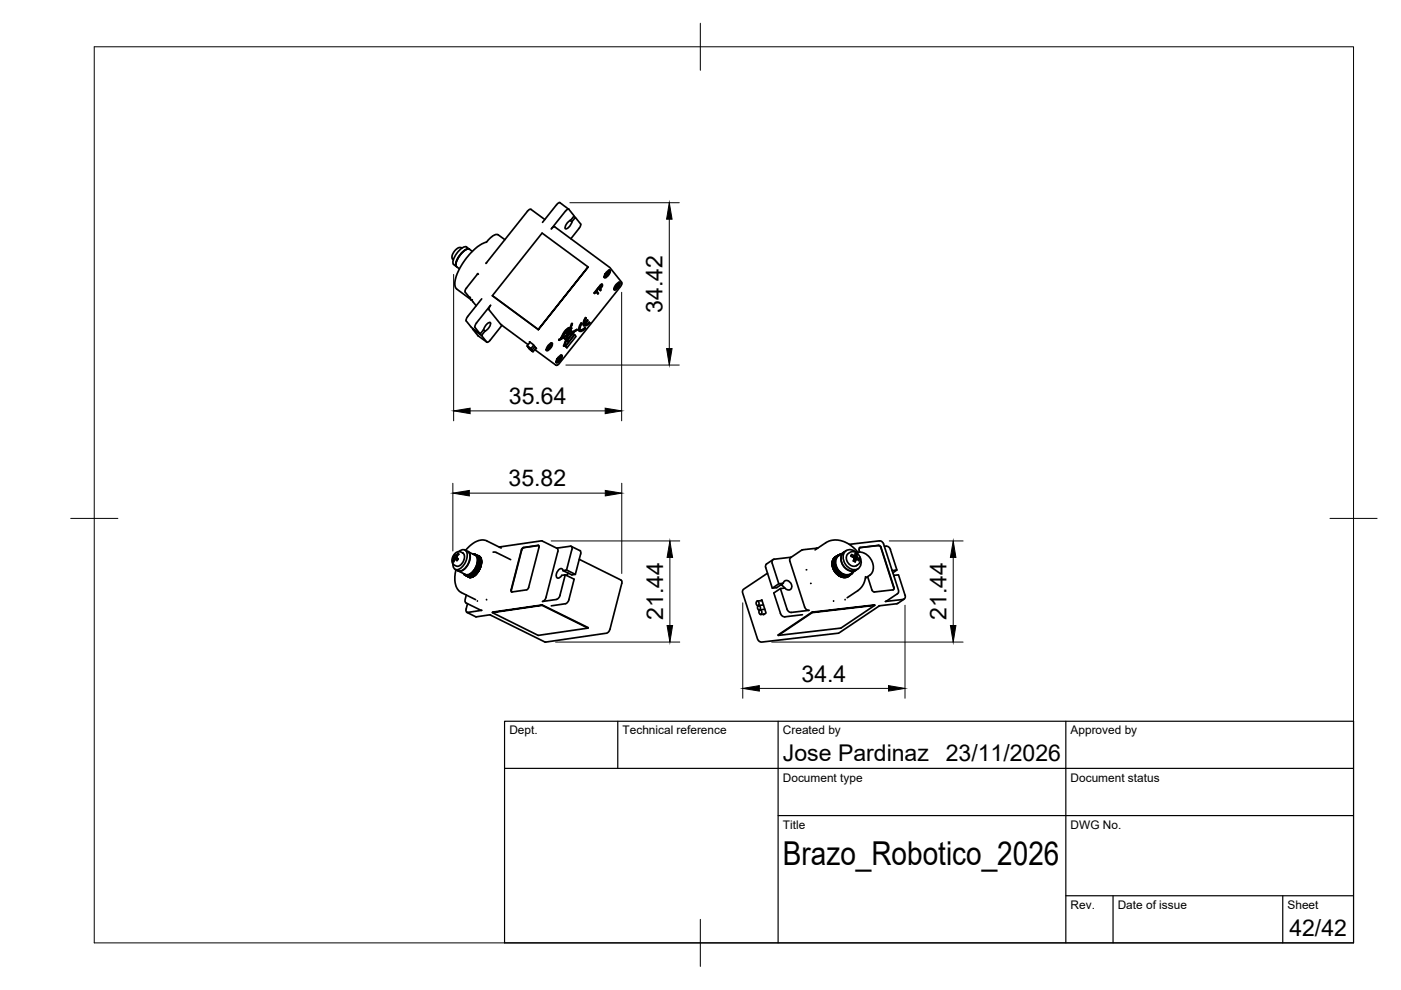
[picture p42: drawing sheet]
<svg xmlns="http://www.w3.org/2000/svg" width="297mm" height="210mm" viewBox="0 0 297 210" stroke-linecap="round" stroke-linejoin="round" font-family="sans-serif">
<defs><g id="words">
<text font-size="7" x="166" y="183.4">Brazo_Robotico_2026</text>
<g font-size="4.9">
<text x="140.4" y="66.3" transform="rotate(-90 140.4 66.3)">34.42</text>
<text x="107.9" y="85.7">35.64</text>
<text x="107.8" y="103.1">35.82</text>
<text x="140.6" y="131.5" transform="rotate(-90 140.6 131.5)">21.44</text>
<text x="200.7" y="131.5" transform="rotate(-90 200.7 131.5)">21.44</text>
<text x="169.9" y="144.5">34.4</text>
<text x="166" y="161.4">Jose Pardinaz</text>
<text x="200.5" y="161.4">23/11/2026</text>
<text x="273.4" y="198.6">42/42</text>
</g>
<g font-size="2.5">
<text x="108" y="155.7">Dept.</text>
<text x="132" y="155.7">Technical reference</text>
<text x="166" y="155.7">Created by</text>
<text x="227" y="155.7">Approved by</text>
<text x="166" y="165.7">Document type</text>
<text x="227" y="165.7">Document status</text>
<text x="166" y="175.7">Title</text>
<text x="227" y="175.7">DWG No.</text>
<text x="227" y="192.7">Rev.</text>
<text x="237" y="192.7">Date of issue</text>
<text x="273" y="192.7">Sheet</text>
</g>
</g></defs>
<!-- layer: Visible -->
<g fill="none" stroke="#000" stroke-width=".36">
<path d="M96.2 56.1l.6 .4M96.8 56.6l.6 .4M97.9 52.6l-.7-.1-.9 .8-.5 1.1 .3 .7M99.1 52.8a4.5 4.5 0 0 0-2.5 3.4M99.5 52.8l-.6-.4a2.24 2.24 0 0 0-2 1.3l-.6 1a1.23 1.23 0 0 0-.1 1.4M99.5 52.8a2.02 2.02 0 0 0-1.9 1.2l-.7 1.2a1.16 1.16 0 0 0-.1 1.3M99.5 52.8l.6 .5M99.5 52.8a2.24 2.24 0 0 0-2 1.4l-.6 1a1.23 1.23 0 0 0-.1 1.3M101.3 58l-2.7 3.6v.3l1.1 1.4M103.1 55.7l-.1 .2M103.1 55.7h.1M107 50.8l-1.5-1.1-1 .3-1.4 1.4-1.4 .6-1.8 1.5-1.3 1.5-1.1 1.9-1 2.3v1.5l.4 .6 3 2.3"/>
<path d="M115.5 46.5l-2.9-2.1h-.4l-9.1 11.3M116.9 48.5l.7-.4 11.7 8.6 2.5 3.2 .1 .2-.4 .7-13.2 16.5-.4 .1-4.5-3.3M118.7 43l1.9 1.4 1.1 1.4-.7 .9a1.96 1.96 0 0 0-1.2 1.8 1.68 1.68 0 0 0 1.5-1.5M118.7 43l-.7 .4-3 3.8M119.9 44.8l-3 3.7M120.6 44.4h-.3l-.4 .4M120.9 46.8l.3 .2 .8-.9 1.1 1.4v.4l-.3 .5M121.6 45.9l.4 .2M122.8 48.4l-1.8 2.2M124.7 56.6l-10.6 13.3zM124.7 56.6l-9.8-7.2-10.5 13.3 9.8 7.2M128.6 57.9l-.1 .2"/>
<path d="M128.6 57.9l.3 .1M128.6 58l.4 .2M128.6 57.9h.2M128.8 57.5l.6-.2a1.51 1.51 0 0 1-1.3 1.6l.2-.8zM129.1 57.3l.1 .2-.4 .4-.1-.1-.2 .2 .1 .2-.5 .5M129.2 57.3h.1M129.2 57.3v.2l-.3 .5 .1 .2-.2 .2-.1-.1M129.2 57.4l-.1 .6-.3 .4-.4 .3-.3 .1 .2-.1 .3-.5M131.2 59.9v.2l-.3 .4M131.2 59.9h.1M131.3 59.9v.3l-.4 .4 .2 .1-.2 .3-.1-.2M98.8 68l1.1 1.4 1.9 1.4"/>
<path d="M99.2 67.1l-.3 .6-.1 .3M99.9 63.6h.1M99.9 63.6l1.1 1.2M100.2 69.8a8.1 8.1 0 0 0 3 2.8M100.3 69.7l1.8 1.4M102.1 63.4l-3 3.7M102.5 69.9l.3 .3M106.2 68.8l-2.5-3.1v-.4l.3-.6-3.3 4.3v.4l1.1 1.4 .8-.9a1.68 1.68 0 0 1 1.4-1.5 1.96 1.96 0 0 1-1.2 1.8M106.2 68.8h.1M106.2 68.8l5.8 4.3M106.4 69l-2.5 3.1-.6 .5-1.2-1.5 .7-.9M111.7 73.4l.7-.8-.1-.1 .7 .5 .7 .9-.1-.1"/>
<path d="M111.8 73.4l.7 .6zM112 73.6l.8 .7zM112 73.6v.1M112.2 73.9l.8 .7zM112.2 73.9h.1M113.2 73.2l-.7 .8M113.4 73.5l-.6 .8M113.6 73.8l-.6 .8M116.3 73.4l-.1 .1M116.3 73.3l.3 .2M116.3 73.6l.1 .1M116.3 73.4l.4 .2"/>
<path d="M116.5 72.9l.6-.1a1.51 1.51 0 0 1-1.3 1.5l.2-.8zM116.5 73.4l-.1-.1-.2 .2 .1 .1-.5 .5M116.6 73.5l.1 .1-.2 .2-.1-.1M116.9 72.7v.3l-.4 .4-.1-.1M116.9 72.8l.1 .2-.4 .5M116.9 72.8l.1 .3-.4 .7-.4 .4h-.4h.2l.4-.5M118.4 76l-.1 .1M118.4 76.2l.1 .1M118.4 76l.4 .2M118.5 72l.1 .2M118.5 72h.1M118.6 75.5l.6-.2a1.51 1.51 0 0 1-1.3 1.6l.2-.8z"/>
<path d="M118.6 76l-.1-.2-.2 .3 .1 .1-.5 .5M118.9 75.3v.3l-.3 .4-.2-.1 .3 .2 .3-.5v-.3M119 75.5l-.1 .5-.3 .4-.4 .4h-.3l.2-.1 .4-.4 .1 .1 .2-.2-.1-.1M119 71.7l-.5 .3M119.2 71.4l-.2 .2M119.2 71.4l-.3 .2M119.3 71.5h.1M119.3 71.5l-.3 .2M119.3 71.5l-.2 .2M119.4 71.6l-.8 .6 .9-.6M119.5 71.6l.5 .4-.4 1.4M119.5 71.6l.5 .4"/>
<path d="M119.6 71.6l.8-.5-.3 .8zM119.9 73.4l.3 .3-.3-.3 2-2.4 .2 .3-1.9 2.4M120 72.1l-.4 1.3 .5-1.3M120.1 72.1l.2 .2-.1-.1M120.1 72.1l.1 .1M120.2 70l-.7 .8M120.2 70l-.6 .7M120.2 70.8l.1 .1M120.3 71.2l-.3 .7M120.4 70.9v.1M120.5 70.7l-.1 .2-.9 .5M120.6 69.7l-1.3 1.6 1.3-1.6 .2 .2-.2-.2-1.3 1.6 .2 .2 .9-.5 .2-.5-.3 .4-.1-.2"/>
<path d="M120.7 70l-.5 .8zM120.7 69.5a3.2 3.2 0 0 0-1.5 1.9M120.7 69.9v.1M120.8 69.9v.2M120.9 69.4l-.1 .3-.1-.2a2.56 2.56 0 0 0-1.6 1.8M120.9 69.7v.1zM120.9 70.1l.4 .4zM120.9 70.1l-.4 .8 .8-.4M121 69.9l.4 .5 1-.5-.8 .5-.1 .4-1.2 1.3v.2M121 69.5l.3-.9-.2 .8 .1 .2-.2 .3M121 69.6l.1 .1-.1-.2-.1 .3M121.1 71l-.8 1.1-.1-.1 .3-1 .7-.4v.4"/>
<path d="M121.1 71l-.9 1M121.1 69.7l-.2 .1M121.1 70.7v.3M121.2 68.6l.1 .1M121.2 70.5l-.6 .3M121.2 70.7v.1M121.3 68.6h-.1l-.4 1M121.4 70.6h.1l-.2 .3zM121.4 70.6l-.1 .2zM121.5 70.5l-.1 .1M121.9 71l-2 2.4M122.4 69.9l-1 .5"/>
<path d="M123.2 68.5l.1 .1M123.2 68.5l-.2 .4a1.06 1.06 0 0 0-.1 1.3M123.3 68.6h.1a1.02 1.02 0 0 0-.2 1.4l.9-.5M123.3 68.6l-.4 .8v.8a.91 .91 0 0 0 1.2-.7l-1.1 .4M123.9 68.6l.7-.7 .1 .1-.7 .8M124.1 67.3l.2 .2M124.1 67.3l-.2 .5a1.07 1.07 0 0 0-.1 1.3M124.2 67.4l-.4 .8v.8a1.08 1.08 0 0 0 1.3-.5M124.3 67.5l-.3 .7-.1 .5 .7-.8M124.9 68.3l.2 .2M124.9 68.3l-.9 .5a.9 .9 0 0 0 1-.4M126 62.1l.1 .1"/>
<path d="M126 62.2l.7-1-.7 .9 .1 .1 .3-.4 .4 .5M126.8 61.2l-.3 .5 .4 .5-.1 .1-.4-.5M126.9 61.1l.4 .5M127.4 60.4l-.6 .6M127.4 60.8l.1 .1M127.4 60.6l.2-.1v.2l-.4 .5-.1-.2zM127.6 60.5l-.5 .6M127.6 60.5h.1M127.7 60.3h-.2l-.7 .7 .5 .6 .1-.1-.1-.3 .4-.6v-.3l-.3 .1M130.7 60.5l-.1 .2M130.7 60.8l-.5 .5M130.7 60.5l.2 .1"/>
<path d="M130.7 60.6l.4 .1M130.7 60.4l.2 .1M130.9 60.1l.6-.2a1.51 1.51 0 0 1-1.3 1.5l.2-.7zM130.9 60.5l-.1-.1-.2 .2 .1 .2M131.3 60l-.3 1-.5 .3h-.3h.2l.4-.5h-.1M96 118.9h.3M96 118.9l.2 .2M96.1 118l.2 .4M96.3 118.4l.7 .3M96.3 118.4l-.3 .5M96.3 118.2l.7 .4M96.4 118.6l-.2 .5"/>
<path d="M96.5 117.4l.4-.3 .6-.1 .6 .2 .3 .4 .1 .6-.3 1-.5 .5-.5 .4-.9-.3-.4-.5v-.9zM96.6 117.8l.3 .2-.1 .2 .3 .3-.2 .4-.3-.3M96.6 117.8l-.2-.2-.3 .4 1 .6M96.6 118.6h-.2M96.6 118.6l.4 .2M96.7 117.8l.2 .1M96.7 117.8h-.1M97.1 117.3l.1 .3M97.1 117.3l-.4 .5M97.1 117.3l.2 .2-.4 .5M97.3 116.9a.98 .98 0 0 1 1.2-.3 .98 .98 0 0 1 .6 1.1 3.3 3.3 0 0 1-2.1 3.1 .95 .95 0 0 1-1-1.3M98.6 116.6l2.1 1.1"/>
<path d="M100.4 117.5h-.1M100.5 117.5h.1M100.5 117.5h-.1M100.6 117.5h.1M100.6 117.5l.2 .1M100.6 117.5l.1 .1M100.7 117.7a2.03 2.03 0 0 1 .1 2.6 2.03 2.03 0 0 1-2.1 1.5l-1.6-.8M100.8 117.6v.1l.1-.1M100.8 117.6l.7 .3M100.9 117.6l.7 .4M100.9 117.6v.1l.8 .4M101 117.7v.1h.1"/>
<path d="M101 120l.8 .3M101.1 117.8h.1M101.1 117.8l.7 .4M101.1 117.8v.2l.8 .4M101.1 119.7l.8 .4M101.1 117.8l.8 .4M101.1 119.8v.1M101.1 119.8l.8 .4M101.2 119.5l.7 .4M101.2 117.9v.1M101.2 119.6l-.1 .2M101.2 118v.1"/>
<path d="M101.2 119.6l.7 .4M101.2 118l.7 .4M101.2 119.6v-.2l.8 .4M101.2 119.6l.7 .3M101.2 119.6h.1M101.2 118.1l.8 .4M101.2 119.3l.8 .3M101.2 118.1h.1M101.2 118.1l.1 .2M101.2 119.1l.9 .3M101.3 119.3l-.1 .1M101.3 119.4l.7 .3"/>
<path d="M101.3 118.8l.7 .4M101.3 118.3h.1M101.3 119.2v.2M101.3 118.3v.2M101.3 118.3l.8 .4M101.3 119.2l.7 .3M101.3 118.3l.7 .4M101.3 117.8a1.45 1.45 0 0 1 .7 2 3.3 3.3 0 0 1-2.3 2.7l-.6-.3M101.3 119.1v.1M101.3 119.1v-.2l.8 .4M101.3 118.5v.2M101.3 119.1l.7 .4"/>
<path d="M101.3 118.5l.8 .4M101.3 118.5l.8 .3M101.3 118.5h.1M101.3 118.9h.1M101.3 118.7v.2M101.3 118.7l.8 .4M101.3 118.9l.8 .4M101.3 118.7h.1M101.5 117.9h.1M101.6 117.9v.1M101.6 117.9l.2 .2M101.6 118h.1"/>
<path d="M101.6 118l.2 .1M101.7 118l.1 .1M101.7 118.1h.1M101.7 118.1l.2 .1zM101.8 118.2h.1M101.9 118.2v.1M101.9 118.2h.1M101.9 118.2l-.1 .1M101.9 118.4h.1M101.9 120h.1M101.9 119.9h.1M102 119.8l-.1 .1"/>
<path d="M102 118.5h.1M102 119.8h.1M102 119.7v.1M102 118.5v.1M102 119.7h.1M102 118.7h.1M102 119.6v.1M102 119.6h.1M102 118.7v.1M102 119.5v.1M102 119.5h.1M102 119.5v.2"/>
<path d="M102.1 118.8v.1M102.1 119.3v.1M102.1 119.1v.2M102.1 119.3l-.1 .2M102.1 119.1l-.1 .1M102.1 118.9l-.1 .1M102.1 118.9h.1M102.1 119.1h.1M102.1 119.3h.1M102.1 119.4h.1M104.5 117.1h.7l3.1 1.6M105.8 116l9.1-1.3 3.2 1.5 .2 .7"/>
<path d="M106.1 116h-.1M106.3 116.2l-3.2-1.6-1-.1-.7 .1-1.1 .6-1.6 1.5M111.1 116.1l-.5 .5-2.2 8.5M114.2 115.7l-3.1 .4M118 116.2l2.9-.4 .3 .2 .1 .5M118.3 117l-2.5 9.7-.3 .5-.5 .3 3-.4M121.1 115.8l1.9 .9M121.2 116.5l-1.1 4.4-.7 .1M122.8 118.6l8.9 4.4 .1 .2-2.5 10.3-.5 .7-13.2 1.9-11.7-5.7M123 116.7l.1 .7M123.1 117.4l-1.1 4.4-.8 .1-1.8-.9M163.9 118.7l-1.4 .9-.1 .2-.1 .6"/>
<path d="M164.1 118.5a.61 .61 0 0 0-.4 .9l1.4 4.4M167.5 119l3.1 9.7a.96 .96 0 0 0 .9 .7l-3.7 .5a.97 .97 0 0 1-.9-.8l-1.4-4.3M167.7 118.1l-3.6 .5M172.8 116.6l2.5-1.7 1.7-.4 1.2 .1 1.1 .4 1 .5 1.1 1a.95 .95 0 0 0 1.2 .6l.9 .3 1 .9 .5 1.1 .2 .8a1.97 1.97 0 0 1-.8 1.8l-.9 .6M173.1 116.2l-3 .4-2.4 1.6-.2 .2v.6M173.1 116.2l.1 .1M173.4 116.2h-.3M176.5 119.7v.1M176.5 119.5l-.1 .1M176.5 119.5h-.1M176.5 119.3l-.1 .1M176.5 119.5v.1"/>
<path d="M176.5 119.5h.1M176.5 119.3v.1M176.5 119.3h.1M176.5 119.1l.6-.6 .1 .2-.7 .4M176.5 119.1h-.1M176.5 119.1h.1M176.6 119.9l-.1 .1M176.6 119.2l-.2 .1M176.6 119.9l-.1-.1 .5-.3h.1l-.6 .5M176.6 118.8v.1M176.7 118.7h.1M176.7 118.7l-.1 .1"/>
<path d="M176.7 118.5l-.1 .1M176.7 118.5v.1M176.7 118.5h.1M176.9 118.4h-.1M176.9 118.3h.1M176.9 118.3l-.2 .1M176.9 118.3l-.1 .1M177 118.2l-.2 .1M177 118.9v-.1l-.5 .3 .1 .1M177 119v.2M177 119.2v.2M177 119.2l-.5 .4 .1 .1"/>
<path d="M177 119l-.5 .4 .1 .1M177 119.4l-.5 .4M177 119.2l-.5 .3M177 118.9l-.5 .4M177 119.2h.1M177 118.9v.1M177.1 119.4h.1M177.1 119.7v.2M177.1 119.7l-.6 .4 .1 .1M177.1 118.7v.1M177.1 119.6v.1M177.1 119.3l-.6 .5"/>
<path d="M177.1 119.1l-.6 .4M177.1 118.5l.1-.1-.5 .4M177.1 119.9l.1 .2M177.1 119.9l-.5 .4v.1M177.1 119.5l-.6 .5M177.1 118.5l-.6 .4M177.1 118.1l-.3 .2M177.1 119.9l-.5 .3M177.1 118.5v.1M177.1 119.9h.1M177.2 118.1h-.1M177.2 119.8l-.6 .4"/>
<path d="M177.2 118.3l.1-.1-.6 .4M177.2 118.3l-.6 .4M177.2 118.3v.1M177.3 118.1l.1-.1-.6 .4M177.3 118.1l-.6 .4M177.3 118.1v.1M177.4 118l-.6 .4M177.4 118h.1M177.4 117.9a2.22 2.22 0 0 0-.1 3.7 2.03 2.03 0 0 0 2.9 .4M177.5 117.9l-.1 .1M177.5 117.9l-.5 .3M177.6 117.8l-.1 .1"/>
<path d="M177.7 117.7l-.7 .5M177.7 117.7l-.6 .4M177.7 117.7h.1M177.8 117.6l-.1 .1M178 117.6h-.2M178 117.6h.1M178.2 117.5v.1M178.2 117.5l-.1 .1M178.2 117.5h.1M178.9 117.1a2.31 2.31 0 0 0-1.7 2 2.63 2.63 0 0 0 2.7 2.7l.5-.2M178.9 117.1a2.42 2.42 0 0 0 1.2 3.9 1.75 1.75 0 0 0 1.8-.4M179.4 116.8a2.19 2.19 0 0 0-.2 3.7 1.85 1.85 0 0 0 2.3 .4l-1.2 .8"/>
<path d="M179.7 117.5l.9-.5h.6l.5 .3 .5 .5 .2 .6v.6l-.2 .5-.7 .5-.4 .1-1-.4-.5-.6-.1-.6zM180.1 115.4l6.3-.7 .5 .1 .3 .3 3.3 10.2-.1 .5-2.7 1.7 3.8-.4M180.5 118l.5 .2 .1 .2 .5-.4M180.6 117.6l-.1 .4zM180.6 117.6l.5 .2M180.9 118.9l.6-.3-.2 .5zM181.1 118.4l-.2 .5M181.1 117.8l-.3 .3M181.3 117.8l-.5 .3M181.3 117.8v-.5l.4 .2v.5M181.3 117.8h-.2M181.6 118.6l-.6 .1"/>
<path d="M181.6 118.6h-.1M181.6 118.6h.1M181.6 118l.1 .2M181.7 118.2l-.6 .3M181.7 117.5l-.7 .8M181.7 118.2l.5 .3-.1 .4-.5-.3M181.9 117.4a1.68 1.68 0 0 0-1.6-.9 1.68 1.68 0 0 0-1.5 1.1 2.53 2.53 0 0 0 3 3 1.9 1.9 0 0 0 .5-2.6M182.2 118.5l-.6 .1M182.3 117l-.2-.6 .3-.3 3.9-.5 .4 .2 2.8 8.7v.5l-.2 .1M182.3 116.1l3.9-.4 .4 .2 2.9 8.7-.1 .4M182.3 116.1h-.1M187.5 115.8a.98 .98 0 0 1 1.3 .7"/>
<path d="M188.8 116.5l1.4 4.4-1 .1M96.5 120.7l.6 .3M96.7 120.8l-.3 2.3 .5 1.6 .8 .9 3.1 1.5M97.1 121a2.03 2.03 0 0 0 2.2-1.5 2.03 2.03 0 0 0-.1-2.6 2.11 2.11 0 0 1 0 2.9l-.9 1a1.12 1.12 0 0 1-1.2 .2M98.3 121.6v.1M98.3 121.7h.1M98.4 121.7h-.1M98.4 121.8h.1M98.4 121.8l.1 .1M98.4 121.7v.1M98.5 121.9h.1M98.5 121.9h.1z"/>
<path d="M98.6 122l.9 .4M98.6 122l1.1 .4h-.2M98.8 122h.1M98.8 129.1v.6l.4 .1M98.9 126.1l-.3 1.1 .1 .6 3.4 1.6-3 .5M98.9 122l.7 .4M98.9 122h.1M98.9 122l.1-.1 .8 .5M99 129.8l1.8 1M99.1 122h-.1M99.1 128l-.3 1.1M99.2 122h-.1"/>
<path d="M99.2 122l.7 .4M99.2 122l.1-.1 .8 .4M99.2 122l.8 .4M99.2 122h.1M99.4 122.3h.1M99.4 122.3l.2 .1M99.4 121.9l.8 .4M99.4 121.9h.1M99.5 122.4h.1M99.5 121.9h-.1M99.5 121.9l.8 .4M99.6 121.9v-.2l.9 .4"/>
<path d="M99.6 121.9l.7 .3M99.6 121.8l-.1 .1M99.6 122.4h.1M99.7 122.4h.1M99.7 121.8l.8 .3M99.7 121.7v.1M99.8 122.4h.1M99.8 121.6l.8 .4M99.9 121.7l-.2 .1M99.9 121.7l.8 .3M99.9 122.3l-.1 .1M99.9 122.4h.1"/>
<path d="M99.9 121.6h.1M100 122.4h-.1M100 121.5l.7 .4M100 122.3v.1M100.1 122.3h.1M100.1 121.5l.1-.1 .7 .3M100.1 122.3v.1M100.1 121.5l.7 .4M100.1 121.5h-.1M100.1 121.4l.8 .3M100.2 122.3h-.1M100.2 122.3h.1"/>
<path d="M100.2 121.3l.8 .4M100.2 121.3v.1M100.3 121.2l.7 .4M100.3 122.2v.1M100.3 122.2h.1M100.4 121.2l-.2 .1M100.4 121.2l.7 .4M100.4 121.2l.1-.2 .8 .4M100.4 121.2l.8 .3M100.4 121.1v.1M100.4 121l.8 .4M100.5 122.1l-.1 .1"/>
<path d="M100.5 122.1h.1M100.5 122.2h-.2M100.5 120.9l.8 .4M100.6 120.9l-.1 .1M100.6 120.8l.7 .4M100.6 120.8l-.1 .1M100.6 120.8l.8 .4M100.7 122l-.2 .1M100.7 120.7l.1-.1 .7 .3M100.7 120.7l.7 .4M100.7 120.6l.8 .4M100.7 120.7v.1"/>
<path d="M100.8 121.9h.1M100.8 121.9l-.8-.4-.1 .1 .8 .4M100.8 121.9l-.1 .1M100.8 120.5l.8 .4M100.8 120.4l.8 .4M100.8 120.5v.1M100.8 121.9v.1M100.9 121.8h.1M100.9 120.3l-.1 .2M100.9 120.3l.8 .4M100.9 120.2l.8 .4M100.9 120.3h.1"/>
<path d="M100.9 121.7l-.1 .2M101 121.7l-.1 .1M101 121.7h.1M101 120.1l-.1 .2M101 121.6h.1M101 120.1l.8 .4M101 120v.1M101 120.1l.1-.2 .8 .3M101 120.1l.8 .3M101.1 121.6l-.1 .1M101.1 121.6h.1M101.1 121.5v.1"/>
<path d="M101.2 127.4v.1M101.2 121.4v.1M101.3 121.4l-.1 .1M101.3 121.3l-.1 .1M101.3 121.3v.1M101.3 121.4h-.1M101.4 121.2v.1M101.4 121.2h.1M101.4 121.2l-.1 .1M101.4 121.1v.1M101.5 121v.1M101.5 121h.1"/>
<path d="M101.5 120.9l-.1 .2M101.5 120.9h.1M101.5 120.9v.1M101.6 120.8v.1M101.6 120.9h-.1M101.6 120.7v.1M101.6 120.7l.1 .1M101.7 120.7l-.1 .1M101.7 120.7l-.1 .2M101.7 120.7h.1M101.7 120.5v.1M101.7 120.5h.1"/>
<path d="M101.8 120.5h-.1M101.8 120.5l-.1 .2M101.8 120.4h.1M101.8 120.5h.1M101.8 120.4v.1M101.8 120.3h.1M101.9 120.2l-.1 .2M101.9 120.2h.1M101.9 120.2l-.1 .1M101.9 120.1h.1M101.9 120v.2M103.2 127.1v.1"/>
<path d="M104 130.3l-3.2 .5M104.4 129.8l10.6-1.5-10.6 1.6zM108.4 125.1l.1 .4M112.1 124.6l2.2-8.6-.1-.3-.1-.1-3.1 .5-.4 .2-2.3 9 .3 .2 3-.4M112.1 124.6l-.4 .5M114.9 128.3l9.8 4.9M115 128.3l9.7 4.9-10.6 1.5-9.7-4.8M118.7 126.2l-.3 .6-.4 .3M119.1 122l.7-.1-1.1 4.3M119.4 121l-.3-.4a1.24 1.24 0 0 0-.9 2 .94 .94 0 0 0 .9-.6M119.8 121.9l1.9 .9-1.1 4.4M119.9 128l-3 .5"/>
<path d="M120.1 120.9l1.9 .9M120.6 121.5l-.5 .5M120.6 127.1l-.3 .6-.4 .3M160.5 127.5l.1-.1a.54 .54 0 0 1 .3 .5 .54 .54 0 0 1-.3 .5 .61 .61 0 0 1-.1-.9zM160.7 128.4h.1M160.8 128.4h.1a.54 .54 0 0 1 .3 .5 .54 .54 0 0 1-.3 .5 .61 .61 0 0 1-.1-1zM161 129.4h.1M161.1 129.3h.1a.54 .54 0 0 1 .3 .5 .54 .54 0 0 1-.3 .5 .61 .61 0 0 1-.1-1zM161.3 127.4l.2-.2 .9 2.8-.5 .4-.1-.2M161.6 127.3l-1.1 .1M161.9 128.3l-1 .1M162.1 130.2l-.8 .1"/>
<path d="M162.2 129.2l-1 .1M162.3 120.3l1.4 4.4 1-.1 1.4-.9-1 .1-1.4 .9M162.7 121.5l-5 3.4-.3 .5 3.2 10.1 .6 .6 16.6-1.9 8.7-5.8M165.5 124l.5 .3 .4 .4M166.1 123.7a.9 .9 0 0 1 1-.6 .9 .9 0 0 1 .7 .9 .8 .8 0 0 1-.3 1.1 .8 .8 0 0 1-1.1-.4l-.9 .1-1.4 .9 1.4 4.4a.96 .96 0 0 0 .9 .7l3.7-.5M171 120.8h-.1M172 123.7h-.1M172.2 129.8l13.3-1.5-13.3 1.6zM172.2 129.9l-7.2 4.8M176.5 120.2h.1M176.5 120v.1M176.6 120.2h-.1"/>
<path d="M176.6 120.2l-.1 .1M176.6 120.2v.1M176.6 120.4l.1 .1M176.6 120.4v.1M176.6 120.5h.1M176.7 120.6v.1M176.7 120.5h-.1M176.7 120.3l-.1 .1M176.7 127.4v.1M176.7 120.7h.1M176.8 120.9h.1M176.8 120.9l.1 .1"/>
<path d="M176.9 120.9v.1M176.9 121h-.1M177 121l-.1 .1M177 121.1v.1M177 121.1h-.1M177 121.2h.1M177.1 121.2l-.1 .1M177.1 121.3l.1 .1M177.1 121.3l-.1-.1 .7-.3-.6 .5M177.1 121.3h.1M177.1 121.4h.1M177.2 121.4h-.1"/>
<path d="M177.2 121.5h.1M177.2 120.1v.1M177.2 120l-.6 .5 .6-.4M177.3 121.5v.1M177.3 120.3l-.1-.1-.5 .3 .1 .1M177.3 121.5l-.1 .1M177.3 120.3l-.6 .4M177.3 121.6h.1M177.3 120.3v.1M177.3 120.2l-.6 .5M177.4 121.6l.6-.4v.2l-.5 .3zM177.4 121.6h-.1"/>
<path d="M177.4 120.6l-.1-.2-.5 .4h.1M177.4 120.6l-.6 .3M177.4 120.6h.1M177.4 120.5l-.6 .4M177.5 121.7h.1M177.5 121.7h-.1M177.5 121.7v.1M177.5 120.8l-.1-.2-.5 .4 .1 .1M177.5 120.7l-.5 .5M177.5 120.8l-.5 .4M177.6 120.8h.1M177.6 121.8h-.1"/>
<path d="M177.6 121.8l.1 .1M177.7 121.9h.1M177.7 121.9h-.1M177.7 121.9v.1M177.7 120.9l-.6 .5M177.7 121h.1M177.8 121.1l-.5 .3v.2M177.8 122h.1M177.9 121.2l-.2-.2-.5 .4h.1M177.9 121.2l-.6 .4M177.9 122h.1M177.9 121.2h.1"/>
<path d="M178 121.2l-.5 .4v.1M178 122l.1 .1M178 122l-.1 .1 .7-.4v.1l-.5 .3M178.1 122.1l-.1 .1M178.1 122.1v.1M178.1 121.3v.1M178.1 122.2h.1M178.1 121.4l.1 .1-.5 .4M178.1 121.4l-.6 .4h.2M178.2 121.4l-.5 .4v.1M178.3 121.5h.1M178.3 122.2v.1"/>
<path d="M178.3 122.2l-.1 .1M178.3 121.6l.1 .1-.5 .3M178.3 121.6l-.6 .3 .1 .1M178.3 122.2l.7-.4 .1 .2-.6 .3M178.3 122.3h.1M178.4 121.5l-.6 .4 .1 .1M178.4 122.3h.1M178.5 121.6v.1M178.5 122.3h.1M178.5 122.3l.7-.4 .1 .1-.6 .4M178.6 121.7l-.6 .3 .1 .1M178.7 121.8h.1"/>
<path d="M178.7 122.4h.1M178.7 122.4h-.1M178.7 122.4l.7-.5 .1 .1-.6 .4M178.8 122.4h-.1M178.8 121.8l-.6 .3 .1 .2 .6-.4-.1-.1-.7 .4h.2M178.9 121.9h.1M178.9 122.4h.1M178.9 122.4h-.1M179 122.4h-.1M179.1 121.9v.1M179.1 122.4h.1M179.1 122.4h-.1"/>
<path d="M179.2 122.4h-.1M179.2 127.1v.1M179.3 122h.1M179.3 122.4h.1M179.3 122.4h-.1M179.4 122.4h-.1M179.5 122.3h.1M179.5 122h.1M179.5 122.3l-.1 .1M179.5 122l-.6 .4M179.6 122.3l-.2 .1M179.6 122.3h-.1"/>
<path d="M179.7 122h-.2M179.7 122.2v.1M179.7 122.3h.1M179.7 122.3l-.2 .1 .2-.1M179.7 122h.2l-.6 .4M179.7 122l-.5 .4M179.8 122.2h-.1M179.8 122h-.1M179.9 122.2l-.3 .2M180 122h-.1M180.1 122l-.1-.1-.7 .5M180.1 122l-.6 .3"/>
<path d="M180.1 121.9h.1M180.3 121.8h.1l-.8 .6M180.3 121.8l-.7 .5M180.3 121.8l-.2 .1M180.5 121.7v.1M180.6 121.7l-.1 .1M180.6 121.7h-.1M180.6 121.6l.1-.1-.1 .1M180.7 121.4v.1M180.8 121.5h-.1M180.8 121.4h-.1M180.8 121.3h.1"/>
<path d="M180.9 121.3v.1M183.5 122.3l-.4 1.5-.5 .7-.7 .7-2.3 1.5M184 122.3l.9 2.8 .3 .4 4.1-.4M185.5 128.3l-7.2 4.9-13.3 1.5 7.2-4.9M189.1 120.9l.1 .1M189.2 121h.1M189.5 122l1-.1 1.4 4.3M189.6 122l-.1 .1M190.1 128l-3.7 .5M190.2 120.9l-.9 .5M190.3 127.9l-.2 .1M191.7 127l-1.4 .9"/>
<path d="M191.9 126.2a.61 .61 0 0 1-.4 .9"/>
</g>
<g fill="#000">
<circle cx="101.2" cy="58.1" r=".18"/>
<circle cx="99.5" cy="63" r=".18"/>
<circle cx="99.9" cy="63.6" r=".18"/>
<circle cx="100.3" cy="117.5" r=".18"/>
<circle cx="106.1" cy="115.9" r=".18"/>
<circle cx="177" cy="118.2" r=".18"/>
<circle cx="99.4" cy="122.3" r=".18"/>
<circle cx="99.5" cy="122.4" r=".18"/>
<circle cx="179.9" cy="122.2" r=".18"/>
<circle cx="179.9" cy="122.1" r=".18"/>
</g>
<!-- layer: BORDER -->
<path d="M20 9.9h267v190h-267zM148.5 4.9v10M15 109.9h10M282 109.9h10M148.5 194.9v10" fill="none" stroke="#000" stroke-width=".21"/>
<!-- layer: TITLEBLOCK -->
<path d="M107 152.9h180v47h-180zM131 152.9v10M165 152.9v47M226 152.9v47M107 162.9h180M165 172.9h122M226 189.9h61M236 189.9v10M272 189.9v10" fill="none" stroke="#000" stroke-width=".25"/>
<!-- layer: FD_Dimensions -->
<g fill="none" stroke="#000" stroke-width=".21">
<path d="M96.2 58.2v31M120.8 43h23.2M141.9 46.5v27.4M120 77.4h24M131.8 62v27.2M99.7 87.1h28.6M96 102.5v14.3M99.5 104.6h28.8M116.9 114.7h27.2M131.8 102.5v19.1M142 118.2v14.4M188.5 114.7h15.7"/>
<path d="M202.1 118.2v14.4M117.8 136.1h26.3M157.5 127.8v20.3M163.6 136.1h40.6M191.9 128.3v19.8M161 146h27.4"/>
</g>
<path d="M141.9 43l.6 3.5h-1.2zM141.3 73.9h1.2l-.6 3.5zM96.2 87.1l3.5-.6v1.2zM128.3 86.5l3.5 .6-3.5 .6zM96 104.6l3.5-.6v1.1zM128.3 104l3.5 .6-3.5 .5zM142 114.7l.6 3.5h-1.2zM202.1 114.7l.6 3.5h-1.2zM141.4 132.6h1.2l-.6 3.5zM201.5 132.6h1.2l-.6 3.5zM157.5 146l3.5-.6v1.1zM188.4 145.4l3.5 .6-3.5 .5z" fill="#000" stroke="#000" stroke-width=".21"/>
<use href="#words"/>
</svg>
